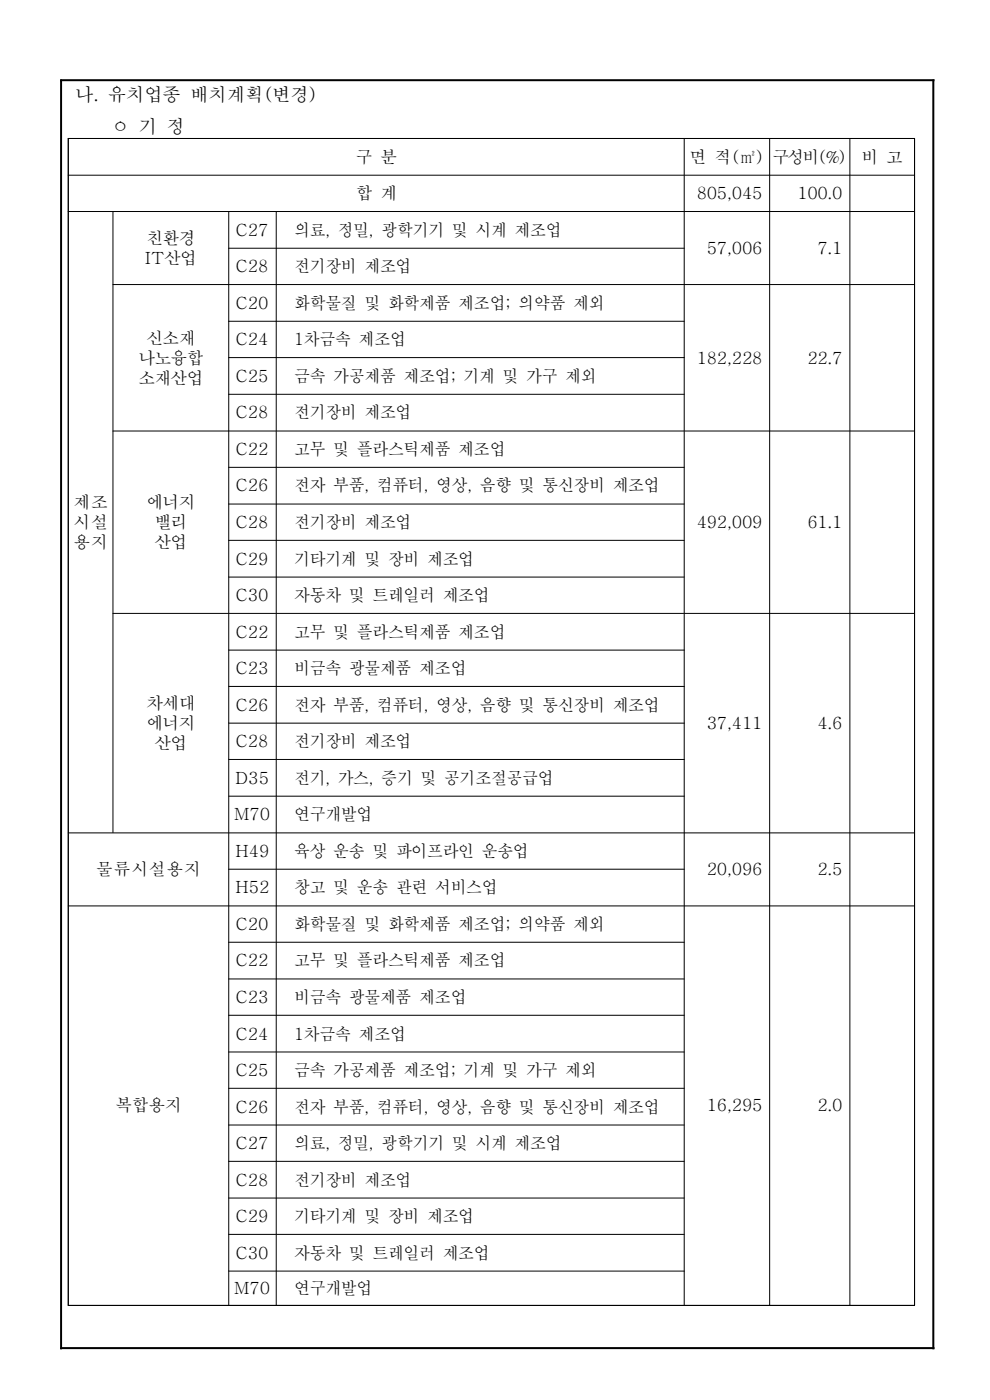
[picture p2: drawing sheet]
<svg xmlns="http://www.w3.org/2000/svg" width="210mm" height="297mm" viewBox="0 0 210 297" stroke-linecap="round" stroke-linejoin="round" font-family="sans-serif">
<defs><g id="words">
<g font-size="3.9">
<text x="15.9" y="21.3">나. 유치업종 배치계획(변경)</text>
<text x="23.6" y="28.3">ㅇ 기 정</text>
</g>
<g font-size="3.6">
<text x="75.4" y="34.5">구 분</text>
<text x="146.2" y="34.5">면 적(㎡)</text>
<text x="163.8" y="34.5">구성비(%)</text>
<text x="182.7" y="34.5">비 고</text>
<text x="75.4" y="42.2">합 계</text>
<text x="147.8" y="42.2">805,045</text>
<text x="169.2" y="42.2">100.0</text>
<text x="31.1" y="51.7">친환경</text>
<text x="50" y="50">C27</text>
<text x="62.4" y="50">의료, 정밀, 광학기기 및 시계 제조업</text>
<text x="149.9" y="53.8">57,006</text>
<text x="173.4" y="53.8">7.1</text>
<text x="30.7" y="56">IT산업</text>
<text x="50" y="57.7">C28</text>
<text x="62.4" y="57.7">전기장비 제조업</text>
<text x="50" y="65.5">C20</text>
<text x="62.4" y="65.5">화학물질 및 화학제품 제조업; 의약품 제외</text>
<text x="29.4" y="77.1">나노융합</text>
<text x="31.1" y="72.9">신소재</text>
<text x="50" y="73.2">C24</text>
<text x="62.4" y="73.2">1차금속 제조업</text>
<text x="147.8" y="77.1">182,228</text>
<text x="171.3" y="77.1">22.7</text>
<text x="29.4" y="81.4">소재산업</text>
<text x="50" y="81">C25</text>
<text x="62.4" y="81">금속 가공제품 제조업; 기계 및 가구 제외</text>
<text x="50" y="88.7">C28</text>
<text x="62.4" y="88.7">전기장비 제조업</text>
<text x="50" y="96.5">C22</text>
<text x="62.4" y="96.5">고무 및 플라스틱제품 제조업</text>
<text x="15.6" y="107.8">제조</text>
<text x="31.1" y="107.8">에너지</text>
<text x="50" y="104.2">C26</text>
<text x="62.4" y="104.2">전자 부품, 컴퓨터, 영상, 음향 및 통신장비 제조업</text>
<text x="15.6" y="112">시설</text>
<text x="32.8" y="112">밸리</text>
<text x="50" y="112">C28</text>
<text x="62.4" y="112">전기장비 제조업</text>
<text x="147.8" y="112">492,009</text>
<text x="171.3" y="112">61.1</text>
<text x="15.6" y="116.2">용지</text>
<text x="32.8" y="116.2">산업</text>
<text x="50" y="119.8">C29</text>
<text x="62.4" y="119.8">기타기계 및 장비 제조업</text>
<text x="50" y="127.5">C30</text>
<text x="62.4" y="127.5">자동차 및 트레일러 제조업</text>
<text x="50" y="135.3">C22</text>
<text x="62.4" y="135.3">고무 및 플라스틱제품 제조업</text>
<text x="50" y="143">C23</text>
<text x="62.4" y="143">비금속 광물제품 제조업</text>
<text x="31.1" y="150.4">차세대</text>
<text x="31.1" y="154.6">에너지</text>
<text x="50" y="150.8">C26</text>
<text x="62.4" y="150.8">전자 부품, 컴퓨터, 영상, 음향 및 통신장비 제조업</text>
<text x="149.9" y="154.6">37,411</text>
<text x="173.4" y="154.6">4.6</text>
<text x="32.8" y="158.8">산업</text>
<text x="50" y="158.5">C28</text>
<text x="62.4" y="158.5">전기장비 제조업</text>
<text x="50" y="166.3">D35</text>
<text x="62.4" y="166.3">전기, 가스, 증기 및 공기조절공급업</text>
<text x="49.7" y="174">M70</text>
<text x="62.4" y="174">연구개발업</text>
<text x="20.4" y="185.7">물류시설용지</text>
<text x="50" y="181.8">H49</text>
<text x="62.4" y="181.8">육상 운송 및 파이프라인 운송업</text>
<text x="149.9" y="185.7">20,096</text>
<text x="173.4" y="185.7">2.5</text>
<text x="50" y="189.5">H52</text>
<text x="62.4" y="189.5">창고 및 운송 관련 서비스업</text>
<text x="50" y="197.3">C20</text>
<text x="62.4" y="197.3">화학물질 및 화학제품 제조업; 의약품 제외</text>
<text x="50" y="205">C22</text>
<text x="62.4" y="205">고무 및 플라스틱제품 제조업</text>
<text x="50" y="212.8">C23</text>
<text x="62.4" y="212.8">비금속 광물제품 제조업</text>
<text x="50" y="220.6">C24</text>
<text x="62.4" y="220.6">1차금속 제조업</text>
<text x="50" y="228.3">C25</text>
<text x="62.4" y="228.3">금속 가공제품 제조업; 기계 및 가구 제외</text>
<text x="24.5" y="235.8">복합용지</text>
<text x="50" y="236.1">C26</text>
<text x="62.4" y="236.1">전자 부품, 컴퓨터, 영상, 음향 및 통신장비 제조업</text>
<text x="149.9" y="235.8">16,295</text>
<text x="173.4" y="235.8">2.0</text>
<text x="50" y="243.8">C27</text>
<text x="62.4" y="243.8">의료, 정밀, 광학기기 및 시계 제조업</text>
<text x="50" y="251.5">C28</text>
<text x="62.4" y="251.5">전기장비 제조업</text>
<text x="50" y="259.2">C29</text>
<text x="62.4" y="259.2">기타기계 및 장비 제조업</text>
<text x="50" y="267">C30</text>
<text x="62.4" y="267">자동차 및 트레일러 제조업</text>
<text x="49.7" y="274.6">M70</text>
<text x="62.4" y="274.6">연구개발업</text>
</g>
</g></defs>
<path d="M12.8 17h185.4M13 16.8v269.5M198 16.8v269.5M12.8 286h185.4" fill="none" stroke="#000" stroke-width=".42"/>
<g fill="none" stroke="#000" stroke-width=".21">
<path d="M14.4 29.4h179.7M14.4 37.2h179.7M14.5 29.4v247.5M145.1 29.4v247.5M163.2 29.4v247.5M180.3 29.4v247.5M194 29.4v247.5M14.4 44.9h179.7M24 44.9v131.8M48.4 52.7h96.8M48.5 44.9v232M58.6 44.9v232"/>
<path d="M23.9 60.4h170.2M48.4 68.2h96.8M48.4 75.9h96.8M23.9 91.4h170.2M48.4 83.7h96.8M48.4 99.1h96.8M48.4 106.9h96.8M48.4 114.6h96.8M23.9 130.1h170.2M48.4 122.4h96.8M48.4 137.9h96.8M48.4 145.6h96.8"/>
<path d="M48.4 153.4h96.8M14.4 176.7h179.7M48.4 161.1h96.8M48.4 168.9h96.8M14.4 192.2h179.7M48.4 184.4h96.8M48.4 199.9h96.8M48.4 207.7h96.8M48.4 215.4h96.8M48.4 223.2h96.8M48.4 230.9h96.8M48.4 238.7h96.8"/>
<path d="M48.4 246.4h96.8M48.4 254.2h96.8M14.4 276.9h179.7M48.4 261.9h96.8M48.4 269.7h96.8"/>
</g>
<use href="#words"/>
</svg>
